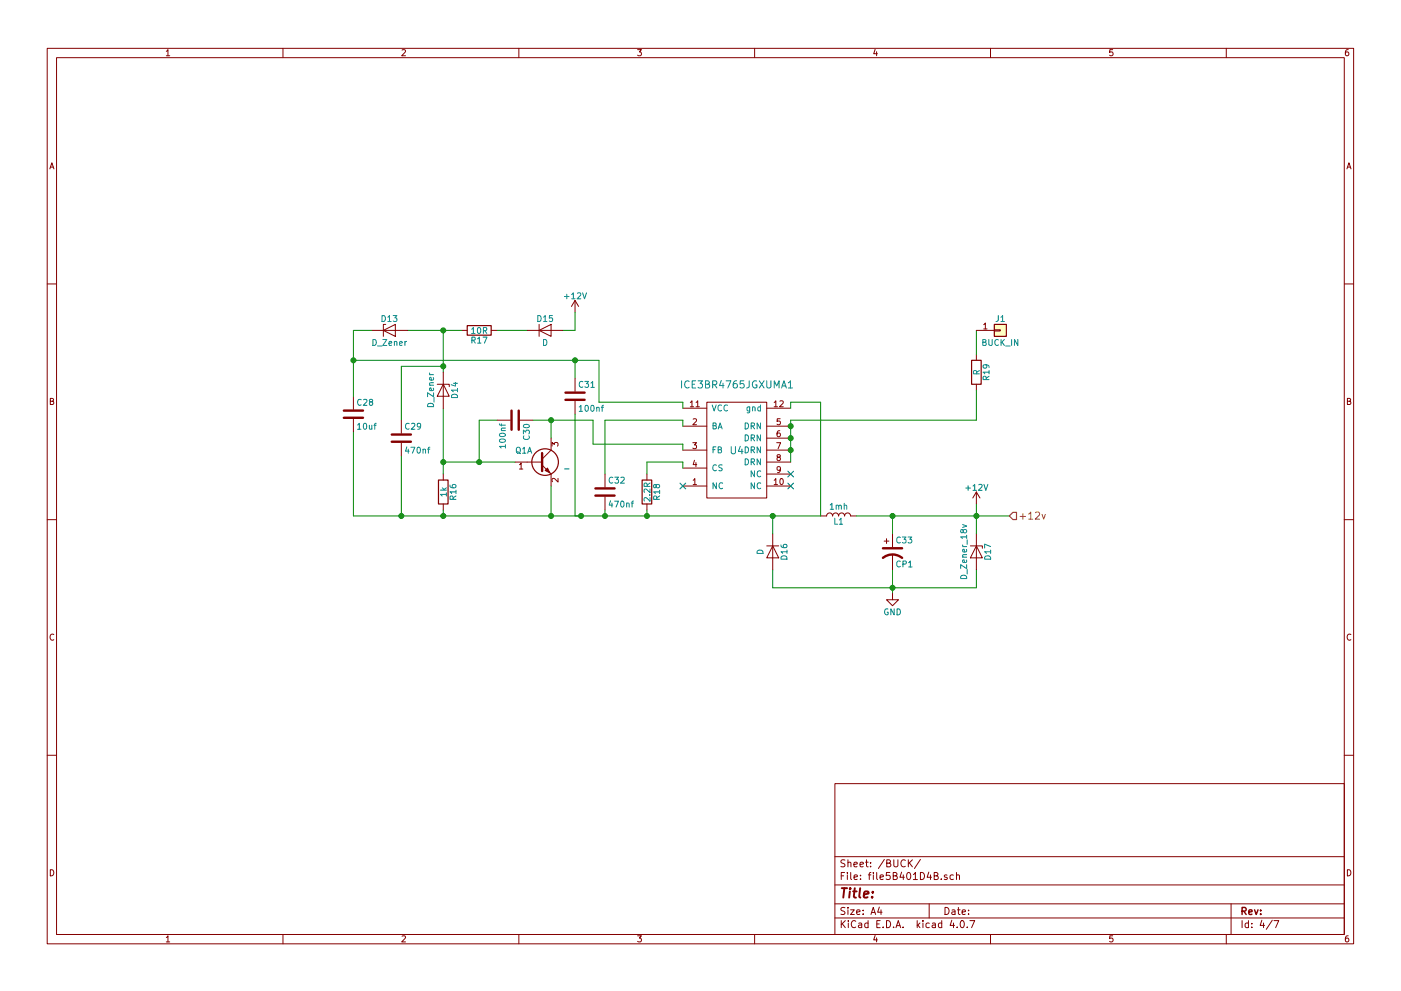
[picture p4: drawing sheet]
<svg xmlns="http://www.w3.org/2000/svg" width="297mm" height="210mm" viewBox="0 0 297 210" stroke-linecap="round" stroke-linejoin="round" font-family="sans-serif">
<g fill="none" stroke="#840000" stroke-width=".21">
<path d="M10 10.3h277v189.9h-277zM12 12.2h273v186.1h-273zM35.3 10.9l.3-.4v1.3M35.3 11.8h.7M60 10.3v1.9M85.2 10.6l.5-.1 .3 .4-.8 .9h.8M110 10.3v1.9M135.2 10.5h.8l-.4 .5 .3 .1 .1 .2-.1 .4-.2 .1-.5-.1M160 10.3v1.9M185.5 10.5l-.3 .9h.8M185.9 11v.8M210 10.3v1.9"/>
<path d="M235.9 10.5h-.6v.6h.6l.1 .5-.3 .2-.4-.1M260 10.3v1.9M285.9 10.5l-.4 .1-.2 .2-.1 .8 .3 .2 .4-.1 .1-.4-.1-.2-.4-.1-.3 .3M10.6 35.8l.4-1.3 .4 1.3M10.7 35.5h.6M285.6 35.8l.4-1.3 .4 1.3M285.7 35.5h.6M10 60.2h2M78.7 70.1h7.7M81.3 70.1l2.5-1.3v2.6zM81.8 68.8h-.5v2.6M94 79v7.6"/>
<path d="M97.8 70.1h1.3M104.1 70.1h1.3M111.8 70.1h7.6M114.3 70.1l2.5-1.3v2.6zM114.3 68.8v2.6M121.9 63.7v2.6M121.9 63.7l-.7 1.3M121.9 63.7l.8 1.3M207 75.2v1.2M207 70.1h3.8M208.6 68.9l.3-.4v1.3M208.6 69.8h.7"/>
<path d="M210.8 70h1.3v.2h-1.3zM285 60.2h2M10.7 85.1h.5l.1-.5-.6-.1v1.3h.5l.2-.4-.3-.3M74.9 84.1v2.8M74.9 88.9v2.8M85.1 89.1v2.8M85.1 94v2.8M92.7 81.5h2.5v.5M94 81.5l1.2 2.6h-2.5zM105.4 89.1h2.8M109.2 98h5.7M110.1 98.6l.4-.4v1.3"/>
<path d="M110.1 99.5h.7M110.2 89.1h2.8M114.9 98.7l1.9 1.9v2.5M116.8 93v2.5l-1.9 1.9M117 94.7v-.8l.5 .4 .1-.4h.6l.1 .2-.1 .6M121.9 80.3v2.8M121.9 85.1v2.8M144.8 90.4h5.1M144.8 95.5h5.1M144.8 99.3h5.1M144.8 86.6h5.1M146.4 85.4l.3-.4v1.3"/>
<path d="M146.4 86.3h.7M146.9 93.9h.8l-.5 .5 .4 .1v.6l-.2 .1-.5-.1M147 88.9l.4-.1 .3 .4-.8 .9h.8M147.2 97.7l-.2 .9h.7M147.5 98.1v.9M147.6 85.4l.3-.4v1.3M147.6 86.3h.7M149.9 85.3h12.7v20.4h-12.7zM162.6 90.4h5M162.6 95.5h5M162.6 93h5M162.6 98h5"/>
<path d="M162.6 86.6h5M164.1 85.4l.4-.4v1.3M164.1 86.3h.7M164.7 93.9h.8l-.5 1.3M165 97l-.3-.2 .1-.2h.6v.3l-.6 .1-.1 .3 .1 .3 .2 .1h.2l.3-.2-.1-.4-.2-.1M165.3 91.4h-.3l-.2 .3-.1 .7 .3 .3 .4-.2-.1-.6h-.3l-.3 .2M165.4 85.1l.4-.1 .3 .4-.8 .9h.8M165.4 88.8h-.6l-.1 .6h.7v.6l-.2 .1-.5-.1M165.5 99.5l-.3 .3-.4-.1v-.6l.4-.1 .3 .2-.1 .8-.3 .3h-.3M207 81.5v1.3M285.7 85.1h.5l.1-.5-.6-.1v1.3h.5l.2-.4-.3-.3M10 110.3h2"/>
<path d="M94 100.6v1.2M94 106.9v1.3M118.3 101.5v.8l-.9-.8-.4 .2 .1 .5M128.3 100.6v2.8M128.3 105.4v2.8M137.2 100.6v1.2M137.2 106.9v1.3M144.8 103.1h5.1M147 101.9l.3-.4v1.3M147 102.8h.7M162.6 103.1h5M162.6 100.6h5"/>
<path d="M162.6 115.8h2.5M163.8 115.8l1.3 2.6h-2.5zM163.8 113.3v7.6M164.1 101.9l.4-.4v1.3M164.1 102.8h.7M165.5 101.6l.1-.1a.67 .67 0 0 1 .5 .7 .67 .67 0 0 1-.5 .6l-.2-.5zM174 109.5l1.3-.1a.64 .64 0 0 1 .6-.6 .64 .64 0 0 1 .6 .7v-.1a.64 .64 0 0 1 .7-.6 .64 .64 0 0 1 .6 .7v-.1a.64 .64 0 0 1 .7-.6 .64 .64 0 0 1 .6 .7v-.1a.64 .64 0 0 1 .6-.6 .64 .64 0 0 1 .6 .7h1.3M187.5 114.8h1M188 114.3v1M189.2 113.3v2.8M189.2 117.6v3.3M205.7 115.8h2.6v.5"/>
<path d="M207 115.8l1.3 2.6h-2.6zM207 104.4v2.5M207 113.3v7.6M207 104.4l-.8 1.3M207 104.4l.8 1.3M285 110.3h2M11.4 134.6a.58 .58 0 0 0-.8 .6 .58 .58 0 0 0 .8 .5M189.2 126v1.2h1.3l-1.3 1.3-1.2-1.3h1.2M286.4 134.6a.58 .58 0 0 0-.8 .6 .58 .58 0 0 0 .8 .5M10 160.2h2M177 166.3h108v32h-108zM285 160.2h2"/>
<path d="M10.7 184.5a.65 .65 0 0 1 .7 .7 .65 .65 0 0 1-.7 .6zM35.3 198.9l.3-.4v1.3M35.3 199.8h.7M60 198.3v1.9M85.2 198.6l.5-.1 .3 .4-.8 .9h.8M110 198.3v1.9M135.2 198.5h.8l-.4 .5 .3 .1 .1 .2-.1 .4-.2 .1-.5-.1M160 198.3v1.9M177 194.8h108M177 191.8h108M177 187.8h108M177 181.8h108"/>
<path d="M178.4 195.3v1.5M178.4 185.8h.5M178.6 196l.6 .8M179.1 185.1h-.7v1.5M179.1 192.6l-.5-.1-.3 .3 .1 .3 .7 .4v.4l-.2 .1-.6-.1M179.1 182.5l-.5-.1-.3 .3 .1 .3 .7 .4v.4l-.2 .1-.6-.1M179.2 195.3l-.8 .9M179.7 185.1v.2M179.7 185.6v1M179.8 192.5v.2M179.8 183.1l.2-.2 .4 .1v.9M179.8 182.4v1.5"/>
<path d="M179.8 193v1M179.9 195.3v.2M179.9 195.8v1M180.3 193h.8l-.8 1h.8M180.4 185.1v1.3l.2 .2M181.1 183.4l.7-.1-.1-.3-.4-.1-.2 .2v.7h.6M181.1 186.1l.7-.1-.1-.3-.4-.1-.2 .2 .1 .7h.5M181.4 195.5a.71 .71 0 0 0-1 .5 .71 .71 0 0 0 .8 .8l.2-.1M181.6 193.5l.7-.1v-.3l-.4-.1-.3 .2 .1 .7h.6M182.1 195.9h.6v.9M182.3 183.4l.8-.1-.1-.3-.4-.1-.3 .2 .1 .7h.6M182.4 186.5v.1"/>
<path d="M182.4 185.7v.1M182.7 196.2l-.7 .3 .2 .3 .5-.1M183 193.9v.1M183 193.1v.1M183.5 182.9h.6M183.7 182.4v1.3l.4 .2M184 195.9l-.4-.1-.3 .3 .1 .6 .2 .1 .4-.1M184 195.3v1.5M184.1 185.6h.6M184.6 183.8v.1M184.6 183v.1M184.7 194l.4-1.5 .5 1.5"/>
<path d="M184.7 185.1l-.4 .2v1.3M184.8 193.6h.7M185.2 185.1v.2M185.2 185.6v1M185.5 198.5l-.3 .9h.8M185.9 199v.8M185.9 185.1v1.3l.2 .2M185.9 196h.5M186.4 192.5l-.3 1h.9M186.6 186.1l.7-.1-.1-.3-.4-.1-.2 .2 .1 .7h.5M186.6 195.3h-.7v1.5h.7M186.8 193v1"/>
<path d="M187.2 196.7v.1M187.5 182.3l-1.3 2M188 195.3a.76 .76 0 0 1 .8 .8 .76 .76 0 0 1-.8 .7zM188 183.1l.7-.1v-.4l-.2-.2h-.5v1.5h.6l.2-.1 .1-.4-.4-.3M188.7 185.1h-.7l-.1 .7 .7-.1 .1 .3v.5l-.2 .1-.6-.1M189.4 185.8l.7-.1v-.4l-.2-.2h-.5v1.5h.6l.2-.1v-.4l-.3-.3M189.5 196.7v.1M189.5 182.4v1.2l.3 .3h.3l.3-.3v-1.2M190 196.8l.4-1.5 .6 1.5M190.1 196.4h.7M191.2 185l-.4 1.1h.9M191.5 196.7v.1"/>
<path d="M191.5 185.6v1M191.9 182.6a.71 .71 0 0 0-1 .5 .71 .71 0 0 0 .8 .8l.2-.1M192.4 185.3l.2-.2a.8 .8 0 0 1 .5 .8 .8 .8 0 0 1-.5 .7l-.4-.6zM192.6 182.4v1.5M192.8 183.1l.6 .8M193.4 182.4l-.8 .9M193.6 185.5l.5-.4v1.5M193.6 186.6h.9M194.5 195.3v1.5M194.6 196.3l.4 .5M195 195.8l-.5 .6M195.1 185.1a.76 .76 0 0 1 .9 .8 .76 .76 0 0 1-.9 .7z"/>
<path d="M195.1 182.3l-1.2 2M195.7 195.3v.2M195.7 195.8v1M196.9 185l-.3 1.1h.9M197 191.8v3M197 195.9l-.4-.1-.3 .3 .1 .6 .2 .1 .4-.1M197.3 185.6v1M197.7 195.9h.6v.9M198.1 185.8l.7-.1v-.4l-.2-.2h-.5v1.5h.6l.2-.1v-.4l-.3-.3M198.3 196.2l-.7 .3 .2 .3 .5-.1M199.6 186.5v.1M199.7 195.9l-.5-.1-.2 .3v.6l.2 .1 .5-.1"/>
<path d="M199.7 195.3v1.5M200.4 192.5a.76 .76 0 0 1 .8 .8 .76 .76 0 0 1-.8 .7zM200.8 185.7l-.4-.1-.2 .2 .1 .2 .5 .2v.3h-.6M201.8 195.2l-.4 1.1h1M201.9 193.1h.5l.1 .9M202.1 185.7l-.4-.1-.3 .3 .1 .6 .2 .1 .4-.1M202.2 195.8v1M202.5 193.4l-.7 .3 .2 .3 .5-.1M202.8 185.7l.2-.1 .4 .1v.9M202.8 185.1v1.5M202.9 196.7v.1M203 193h.6"/>
<path d="M203.2 192.5v1.3l.4 .2M203.8 195.4l.1-.1a.8 .8 0 0 1 .6 .8 .8 .8 0 0 1-.6 .7 .97 .97 0 0 1-.1-1.4zM204 193.5l.7-.1-.1-.3-.4-.1-.2 .2 .1 .7h.5M205.1 196.7v.1M205.4 193.9v.1M205.4 193.1v.1M205.6 195.3h1.1l-.7 1.5M210 198.3v1.9M235.9 198.5h-.6v.7l.6-.1 .1 .5-.3 .2-.4-.1M260 198.3v1.9M261 191.8v6.5M263.3 195.3v1.5"/>
<path d="M264.7 195.9l-.4-.1-.3 .3 .1 .6 .2 .1 .4-.1M264.7 195.3v1.5M265.4 196.7v.1M265.4 195.9v.1M267.5 195.2l-.3 1.1h.9M267.9 195.8v1M269.7 195.2l-1.2 2M270.1 195.3h1l-.6 1.5M285.7 184.5a.65 .65 0 0 1 .7 .7 .65 .65 0 0 1-.7 .6zM285.9 198.5l-.4 .1-.2 .3-.1 .7 .3 .2 .4-.1 .1-.4-.1-.2-.4-.1-.3 .3"/>
</g>
<path d="M263.3 193.3l.8-.1 .1-.2-.1-.3-.2-.2h-.6v1.5M263.7 193.3l.5 .7M264.8 193.5l.7-.1-.1-.3-.4-.1-.2 .2v.7h.6M266 193l.3 1 .4-1M267.3 193.9v.1M267.3 193.1v.1" fill="none" stroke="#840000" stroke-width=".3"/>
<path d="M178.5 188.4h1.1M179 188.4l-.2 2M180.2 189.1l-.2 1.3M180.3 188.4l-.1 .2 .2-.1-.1-.1-.1 .2M180.9 189.1h.7M181.2 188.4l-.2 1.8 .1 .1 .4 .1M182.4 188.4l-.2 1.8 .2 .2M183.2 189.8l.9-.2v-.4l-.6-.1-.3 .3v.9h.7M184.9 190.3v.1M185.1 189.2l-.1 .2-.1-.1 .2-.1-.1 .2" fill="none" stroke="#840000" stroke-width=".41"/>
<g fill="none" stroke="#008484" stroke-width=".21">
<path d="M79.1 72a.64 .64 0 0 1 .7 .7 .64 .64 0 0 1-.7 .6zM80 73.4h1M81 66.9a.64 .64 0 0 1 .7 .7 .64 .64 0 0 1-.7 .6zM81.2 72h.8l-.8 1.3h.8M82.2 67.3l.4-.4v1.3M82.2 68.2h.7M82.5 72.9l.6-.2-.1-.2-.3-.1-.2 .2v.6h.5M83.4 66.9h.8l-.5 .5 .4 .1v.6l-.2 .1-.5-.1M83.6 72.6l.2-.2 .3 .1 .1 .8M83.6 72.4v.9M84.7 72.9l.6-.2-.1-.2-.3-.1-.2 .2 .1 .6h.4M85.9 72.4v.9"/>
<path d="M86.2 72.4l-.3 .3M91.1 79.1l.2 .4M91.1 79.5h.8M100 69.8l.4-.3v1.3M100 70.8h.7M100.1 72.2l.6-.1v-.5l-.6-.1v1.3M100.4 72.2l.4 .6M101.3 71.9l.3-.4v1.3M101.3 72.8h.7M101.3 69.6l.2-.1a.67 .67 0 0 1 .4 .6 .67 .67 0 0 1-.4 .7l-.3-.5zM102.4 71.5h.9l-.6 1.3M102.5 70.1h.6v-.5l-.6-.1v1.3"/>
<path d="M102.8 70.1l.4 .7M114 66.9a.64 .64 0 0 1 .7 .7 .64 .64 0 0 1-.7 .6zM115.2 67.3l.4-.4v1.3M115.2 72a.64 .64 0 0 1 .8 .7 .64 .64 0 0 1-.8 .6zM115.2 68.2h.8M117.1 66.9h-.6v.6h.6v.6l-.2 .1-.4-.1M119.7 62.9h.9M120.2 62.4v1M121.2 62.5l.4-.4v1.3M121.2 63.4h.7M122.4 62.2l.5-.1 .2 .4-.7 .9h.7M123.5 62.1l.4 1.3 .5-1.3"/>
<path d="M207.1 79.3l-.1-.6h-.5l-.1 .6h1.3M207.7 78.6l-.6 .4M208.4 72.6l.6-.1v-.4l-.6-.1v1.3h.5l.2-.4-.3-.3M209 77.4l.2 .2-.1 .4h-.6l-.1-.4 .3-.2h.7l.3 .3v.3M209.7 72v1l.2 .3h.2l.3-.3v-1M209.7 79h-1.3l.4 .3M209.7 79.8l-.6 .4M209.7 78.6v.7M211.7 66.9l-.1 1.1-.4 .2M211.7 72.1a.56 .56 0 0 0-.8 .6 .56 .56 0 0 0 .8 .5M212.2 67.3l.4-.4v1.3M212.2 68.2h.7"/>
<path d="M212.2 72v1.3M212.4 72.6l.6 .7M213 72l-.8 .7M213.2 73.4h1M214.5 72v1.3M215.8 72v1.3l-.7-1.3v1.3M75.8 90.2l.4-.4v1.3M75.8 91.1h.7M76.6 84.8a.56 .56 0 0 0-.8 .6 .56 .56 0 0 0 .8 .5M77.1 84.8l.5-.1 .2 .4-.8 .9h.8M77.1 89.9l.2-.1a.67 .67 0 0 1 .5 .6 .67 .67 0 0 1-.5 .7l-.3-.5zM78.3 90.2l.1 .8 .3 .1 .1-.1"/>
<path d="M78.5 85.3l-.2-.3 .1-.2h.6v.3l-.6 .2-.1 .2 .1 .4 .1 .1h.3l.2-.3v-.3l-.2-.1M78.8 90.2v.9M79.3 90.2h.5M79.8 89.8l-.3 .2v1.1M86.3 94.8l-.3 .9h.7M86.6 95.3v.9M86.7 89.9a.56 .56 0 0 0-.7 .5 .56 .56 0 0 0 .7 .6M87.1 94.9h.9l-.6 1.3M87.2 89.9l.5-.1 .3 .4-.8 .9h.8M88.5 95l.2-.1a.67 .67 0 0 1 .4 .6 .67 .67 0 0 1-.4 .7l-.3-.5zM89.2 90.3l-.2 .3-.4-.1-.1-.6 .5-.1 .2 .2-.1 .8-.3 .3h-.2M89.7 95.4l.2-.1 .3 .1v.8"/>
<path d="M89.7 95.3v.9M90.7 95.3h.4M90.8 85.7a.67 .67 0 0 1 .8-.1 .67 .67 0 0 1 .3 .7h-1.2zM91.1 81.7h.8M91.1 94.9l-.3 .2v1.1M91.8 82.3l.1 .4-.2 .2-.6-.1v-.5h.3l.1 .6M91.8 80.1l.1 .4-.2 .1h-.6v-.5h.3l.1 .5M91.9 83.3v.9l-1.2-.9v.9M91.9 81.2h-.8v.4l.1 .1M92 84.3v1M95.8 83.9a.69 .69 0 0 1 .8-.2 .69 .69 0 0 1 .4 .6h-1.3zM96.1 81.3h.9"/>
<path d="M96.6 81.1v.8l-.9-.3M97 82.8h-1.3l.4 .3M97 82.4v.7M105.9 89.9l.2 .3h1.1M105.9 93.3a.76 .76 0 0 1 1.3 .3 .74 .74 0 0 1-1.3-.2zM105.9 92.1a.76 .76 0 0 1 1.3 .2 .74 .74 0 0 1-1.3-.1zM106.3 91.4h.9M106.3 89.9v.5M107.2 94.7h-1.3l.3 .4M107.2 90.8l-.8 .1-.1 .3 .1 .2M107.2 94.4v.7M109.5 95.1l.3-.2h.3l.2 .8a.42 .42 0 0 1-.2 .4 .42 .42 0 0 1-.4 0l-.2-.4z"/>
<path d="M109.7 95.9l.7 .4M110.8 95.2l.4-.3v1.3M110.8 96.2h.7M111 92v-.7l.5 .4 .1-.4h.5l.1 .2-.1 .5M111 90.2a.76 .76 0 0 1 1.2 .3 .74 .74 0 0 1-1.2-.2zM111.1 92.5a.56 .56 0 0 0 .5 .7 .56 .56 0 0 0 .5-.7M111.9 96.2l.4-1.3 .4 1.3M112 95.8h.6M119.7 99.5h.9M122.8 86.4l.4-.4v1.3M122.8 87.3h.7M123.6 81a.56 .56 0 0 0-.8 .5 .56 .56 0 0 0 .8 .6"/>
<path d="M124 80.9h.8l-.4 .5 .3 .1v.6l-.1 .1-.6-.1M124.1 86.1l.2-.1a.67 .67 0 0 1 .5 .6 .67 .67 0 0 1-.5 .7l-.3-.5zM125.3 81.3l.4-.4v1.3M125.3 82.2h.7M125.3 86.1l.2-.1a.67 .67 0 0 1 .5 .6 .67 .67 0 0 1-.5 .7l-.3-.5zM126.5 86.5l.2-.1 .3 .1 .1 .8M126.5 86.4v.9M127.5 86.4h.5M128 86l-.3 .2v1.1M144.5 80.8v1.5M146.1 80.9a.72 .72 0 0 0-1 .5 .72 .72 0 0 0 .7 .9l.3-.1M146.8 81.5h.5"/>
<path d="M147.5 80.8h-.7v1.5h.7M148 80.8h.9l-.5 .6 .5 .3v.5l-.3 .1-.6-.1M149.6 81.5h.6l.2-.3-.1-.3-.7-.1v1.5h.6l.3-.3v-.2l-.4-.3M151 85.9l.4 1.3 .4-1.3M151.1 81.6l.7-.1 .2-.2-.1-.4-.2-.1h-.6v1.5M151.2 90.3l.6-.1v-.4l-.6-.1v1.3h.5l.2-.4-.3-.3M151.2 95.4h.4M151.5 81.6l.5 .7M151.8 94.8h-.6v1.3M151.9 98.7a.56 .56 0 0 0-.8 .5 .56 .56 0 0 0 .8 .6M152.3 91l.4-1.3 .4 1.3M152.3 95.4l.6-.1v-.4l-.6-.1v1.3h.5l.2-.4-.3-.3"/>
<path d="M152.4 90.6h.6M152.9 80.7l-.3 1.1h.9M153 86a.56 .56 0 0 0-.8 .5 .56 .56 0 0 0 .8 .6M153.1 98.7h-.6v.4a.54 .54 0 0 1 .6 .7l-.2 .1-.5-.1M153.3 81.3v1M153.9 80.8h1.1l-.7 1.5M154.3 86a.56 .56 0 0 0-.8 .5 .56 .56 0 0 0 .8 .6M155 94.8v1.2l.3 .3h.3l.3-.3v-1.2M156.2 80.8l-.4 .1a.99 .99 0 0 0 0 1.4l.5-.1v-.5l-.3-.3h-.2l-.4 .3M156.9 94.7l-.3 1.1h.9M157.3 95.3v1M157.7 80.8h-.7l-.1 .7 .2-.1 .5 .1 .2 .5-.3 .3-.6-.1"/>
<path d="M158 89.7a.64 .64 0 0 1 .7 .7 .64 .64 0 0 1-.7 .6zM158 92.3a.64 .64 0 0 1 .7 .6 .64 .64 0 0 1-.7 .6zM158 94.8a.64 .64 0 0 1 .7 .6 .64 .64 0 0 1-.7 .7zM158 97.4a.64 .64 0 0 1 .7 .6 .64 .64 0 0 1-.7 .6zM158.9 80.8l-.1 1.3-.5 .2M159 86.3l-.1 1.2h-.5M159 86.4l-.4-.1-.2 .3 .1 .5h.5M159.3 90.4l.6-.1v-.5l-.6-.1v1.3M159.3 92.9h.6v-.5l-.6-.1v1.2M159.3 95.5l.6-.1v-.5l-.6-.1v1.3M159.3 98l.6-.1v-.4l-.6-.1v1.2M159.6 86.5l.1-.2 .3 .1 .1 .8"/>
<path d="M159.6 90.4l.4 .6M159.6 92.9l.4 .6M159.6 95.5l.4 .6M159.6 98l.4 .6M159.6 86.3v.9M160 99.9v1.3l-.7-1.3v1.3M160.4 80.9a.71 .71 0 0 0-.9 .7 .71 .71 0 0 0 .9 .6l.1-.5h-.3M161 80.8l1 1.5M161.2 89.7v1.3l-.7-1.3v1.3M161.2 92.3v1.2l-.7-1.2v1.2M161.2 94.8v1.3l-.7-1.3v1.3M161.2 97.4v1.2l-.7-1.2v1.2"/>
<path d="M161.2 86.4l-.3-.1-.2 .3 .1 .5h.4M161.2 85.9v1.3M161.3 100a.56 .56 0 0 0-.8 .5 .56 .56 0 0 0 .8 .5M162 80.8l-1 1.5M162.6 80.8v1.2l.3 .3h.2l.3-.3v-1.2M164.2 82.3v-1.5l.5 1.1 .5-1.1v1.5M165.7 82.3l.5-1.5 .5 1.5M165.8 81.9h.8M167.1 81.2l.5-.4v1.5M167.1 82.3h.9M209.1 80.5l-.1-.6h-.5l-.1 .6h1.3M93.4 104h1.2"/>
<path d="M93.8 103.5l.5 .5M94.6 104.9h-1.2l.3 .4M94.6 104.5v.8M94.6 103.5l-.4 .4M95.4 102.9l.1 .4 .2 .1 .7 .1 .3-.2-.2-.5-.6 .1v.4l.2 .2M96.1 105.9l-.1-.6h-.5l-.1 .6h1.3M96.7 104.4h-1.3l.4 .3M96.7 105.2l-.6 .4M96.7 104v.7M129.4 106.2l-.2 1h.7M129.7 106.7v.9M129.9 101.3a.56 .56 0 0 0-.7 .6 .56 .56 0 0 0 .7 .5"/>
<path d="M130.3 106.3h.8l-.5 1.3M130.4 101.2h.7l-.4 .5 .4 .1v.6l-.2 .1-.5-.1M131.6 101.3l.5-.1 .3 .4-.8 .9h.8M131.7 106.4l.2-.1a.67 .67 0 0 1 .4 .7 .67 .67 0 0 1-.4 .6l-.3-.5zM132.9 106.9l.1-.2 .3 .1 .1 .8M132.9 106.7v.9M133.8 106.7h.5M134.3 106.3l-.3 .2v1.1M137.2 103.2l-.1-.6-.4-.1-.1 .7h1.2M137.7 105h.1M137.8 105.6v.8l-.9-.8-.3 .2 .1 .5M137.8 103.8v.7l-.9-.7-.3 .2 .1 .5"/>
<path d="M137.8 102.5l-.6 .4M139.1 103l.3-.2h.3l.2 .2-.1 .4-.4 .1-.2-.1-.2-.6h-.3l-.1 .6 .3 .1 .2-.2M139.2 105.9v-.6h-.5l-.1 .6h1.3M139.9 104.4h-1.3l.3 .3M139.9 105.2l-.7 .4M139.9 104v.7M151.9 102.4v1.3l-.7-1.3v1.3M153.2 102.5a.56 .56 0 0 0-.8 .6 .56 .56 0 0 0 .8 .5M160 102.4v1.3l-.7-1.3v1.3M160.6 116.9a.69 .69 0 0 1 .7-.2 .69 .69 0 0 1 .5 .7h-1.3zM161.3 102.5a.56 .56 0 0 0-.8 .6 .56 .56 0 0 0 .8 .5M165.6 115.6v.4l.3 .1 .7 .1 .3-.2-.2-.5-.6 .1v.4l.2 .2"/>
<path d="M165.6 118.2a.69 .69 0 0 1 .8-.2 .69 .69 0 0 1 .5 .6h-1.3zM166.9 117.1h-1.3l.3 .3M166.9 116.7v.7M176 107.1l.4-.3v1.2M176 108h.7M177 110v1.2h.6M177.3 107.3l.2-.1 .3 .1v.7M177.3 107.2v.8M177.8 107.4l.2-.2 .3 .1 .1 .7M178 110.3l.3-.3v1.2M178 111.2h.7M179 107.3l.2-.1 .3 .1v.7"/>
<path d="M179 106.8v1.2M190.9 114a.56 .56 0 0 0-.8 .6 .56 .56 0 0 0 .8 .5M190.9 119.1a.56 .56 0 0 0-.8 .5 .56 .56 0 0 0 .8 .6M191.3 113.9h.8l-.4 .5 .3 .1v.6l-.1 .1-.6-.1M191.4 119.7l.6-.1 .1-.5-.7-.1v1.3M192.5 113.9h.8l-.4 .5 .4 .1v.6l-.2 .1-.6-.1M192.7 119.4l.3-.4v1.3M204.1 115.6l.2 .4M204.1 111.3l.9 .3-.9 .3M204.1 118.2h.9M204.1 116h.9M204.2 112.6l.3-.3 .3 .1 .2 .2-.1 .3-.4 .1-.2-.1-.2-.5h-.3l-.1 .5 .3 .1 .2-.2"/>
<path d="M204.8 103.6h.9M204.9 118.8l.1 .4-.3 .1h-.5v-.5h.2l.1 .5M204.9 116.6l.1 .3-.3 .2h-.5v-.5l.2-.1 .1 .6M205 119.8v.8l-1.3-.8v.8M205 117.7h-.8l-.1 .3 .1 .2M205 113.9h-1.3l.3 .4M205 113.6v.7M205.1 114.5v1M205.3 103.1v.9M206.3 103.1l.4-.3v1.2M206.3 104h.7M207.5 102.9l.5-.1 .2 .3-.8 .9h.8"/>
<path d="M208.6 102.8l.4 1.2 .4-1.2M208.8 118.2a.69 .69 0 0 1 .8-.2 .69 .69 0 0 1 .4 .6h-1.2zM210 117.1h-1.2l.3 .3M210 116l-1.2-.6v.9M210 116.7v.7M188.3 129.2a.59 .59 0 0 0-.8 .6 .59 .59 0 0 0 .8 .6v-.5h-.2M189.6 129.2v1.2l-.7-1.2v1.2M190.2 129.2a.64 .64 0 0 1 .7 .6 .64 .64 0 0 1-.7 .6zM192.7 120.3h.7M203.7 122.3a.69 .69 0 0 1 .8-.2 .69 .69 0 0 1 .5 .7h-1.3zM205.1 120.8v1"/>
</g>
<g fill="none" stroke="#840000" stroke-width=".25">
<path d="M99.1 69.1h5v2h-5zM206 76.4h2v5.1h-2zM210.8 68.8h2.6v2.6h-2.6zM93 101.8h2v5.1h-2zM136.1 101.8h2.1v5.1h-2.1z"/>
<circle cx="115.6" cy="98" r="2.82"/>
</g>
<g fill="none" stroke="#008400" stroke-width=".21">
<path d="M74.9 76.4h52.1v8.9h17.8v1.3M78.7 70.1h-3.8v14M86.4 70.1h11.4M94 70.1v8.9M94 77.7h-8.9v11.4M105.4 70.1h6.4M121.9 66.3v3.8h-2.5M121.9 76.4v3.9M207 70.1v5.1M85.1 96.8v12.7M94 98h15.2M94 86.6v14"/>
<path d="M105.4 89.1h-3.8v8.9M113 89.1h12.7v5.1h19.1v1.3M116.8 89.1v3.9M121.9 87.9v21.6M144.8 90.4v-1.3h-16.5v11.5M144.8 99.3v-1.3h-7.6v2.6M167.6 86.6v-1.3h6.4v24.2h-99.1v-17.8M207 82.8v6.3h-39.4v8.9M94 108.2v1.3M116.8 103.1v6.4M128.3 108.2v1.3M137.2 108.2v1.3"/>
<path d="M163.8 109.5v3.8M181.6 109.5h32.4M189.2 109.5v3.8M207 106.9v6.4M163.8 120.9v3.8h43.2v-3.8M189.2 120.9v5.1"/>
</g>
<g fill="#008400" stroke="#008400" stroke-width=".25">
<circle cx="189.2" cy="109.5" r=".51"/>
<circle cx="189.2" cy="124.7" r=".51"/>
<circle cx="163.8" cy="109.5" r=".51"/>
<circle cx="137.2" cy="109.5" r=".51"/>
<circle cx="116.8" cy="89.1" r=".51"/>
<circle cx="128.3" cy="109.5" r=".51"/>
<circle cx="116.8" cy="109.5" r=".51"/>
<circle cx="94" cy="98" r=".51"/>
<circle cx="101.6" cy="98" r=".51"/>
<circle cx="94" cy="70.1" r=".51"/>
<circle cx="94" cy="109.5" r=".51"/>
<circle cx="74.9" cy="76.4" r=".51"/>
<circle cx="94" cy="77.7" r=".51"/>
<circle cx="85.1" cy="109.5" r=".51"/>
<circle cx="121.9" cy="76.4" r=".51"/>
<circle cx="123.2" cy="109.5" r=".51"/>
<circle cx="207" cy="109.5" r=".51"/>
<circle cx="167.6" cy="90.4" r=".51"/>
<circle cx="167.6" cy="93" r=".51"/>
<circle cx="167.6" cy="95.5" r=".51"/>
</g>
<g fill="none" stroke="#840000" stroke-width=".51">
<path d="M72.9 88.6h4.1M72.9 87.1h4.1M83.1 93.7h4M83.1 92.2h4M108.5 87.1v4.1M110 87.1v4.1M114.9 96.1v3.8M119.9 84.8h4.1M119.9 83.3h4.1M126.2 105.2h4.1M126.2 103.6h4.1M187.2 118.4a3.3 3.3 0 0 1 4.1 0"/>
<path d="M187.2 116.3h4.1"/>
</g>
<path d="M115.6 99.8l.5-.5 .5 1z" fill="#840000" stroke="#840000" stroke-width=".21"/>
<path d="M167 100l1.2 1.2M168.2 100l-1.2 1.2M144.2 102.5l1.2 1.2M145.4 102.5l-1.2 1.2M167 102.5l1.2 1.2M168.2 102.5l-1.2 1.2" fill="none" stroke="#000084" stroke-width=".21"/>
<path d="M216.3 109.6h1.1M216.9 109v1.2M218.1 109.1l.4-.5v1.6M218.1 110.2h.9M219.5 108.8l.6-.2 .3 .5-.9 1.1h.9M220.9 109.1l.4 1.1 .3-1.1" fill="none" stroke="#848400" stroke-width=".21"/>
<path d="M214.8 108.7h.7v1.5h-.7l-.8-.7z" fill="none" stroke="#848400" stroke-width=".25"/>
<path d="M210.8 68.8h2.6v2.6h-2.6z" fill="#ffffc2" stroke="#ffffc2" stroke-width=".21"/>
</svg>
